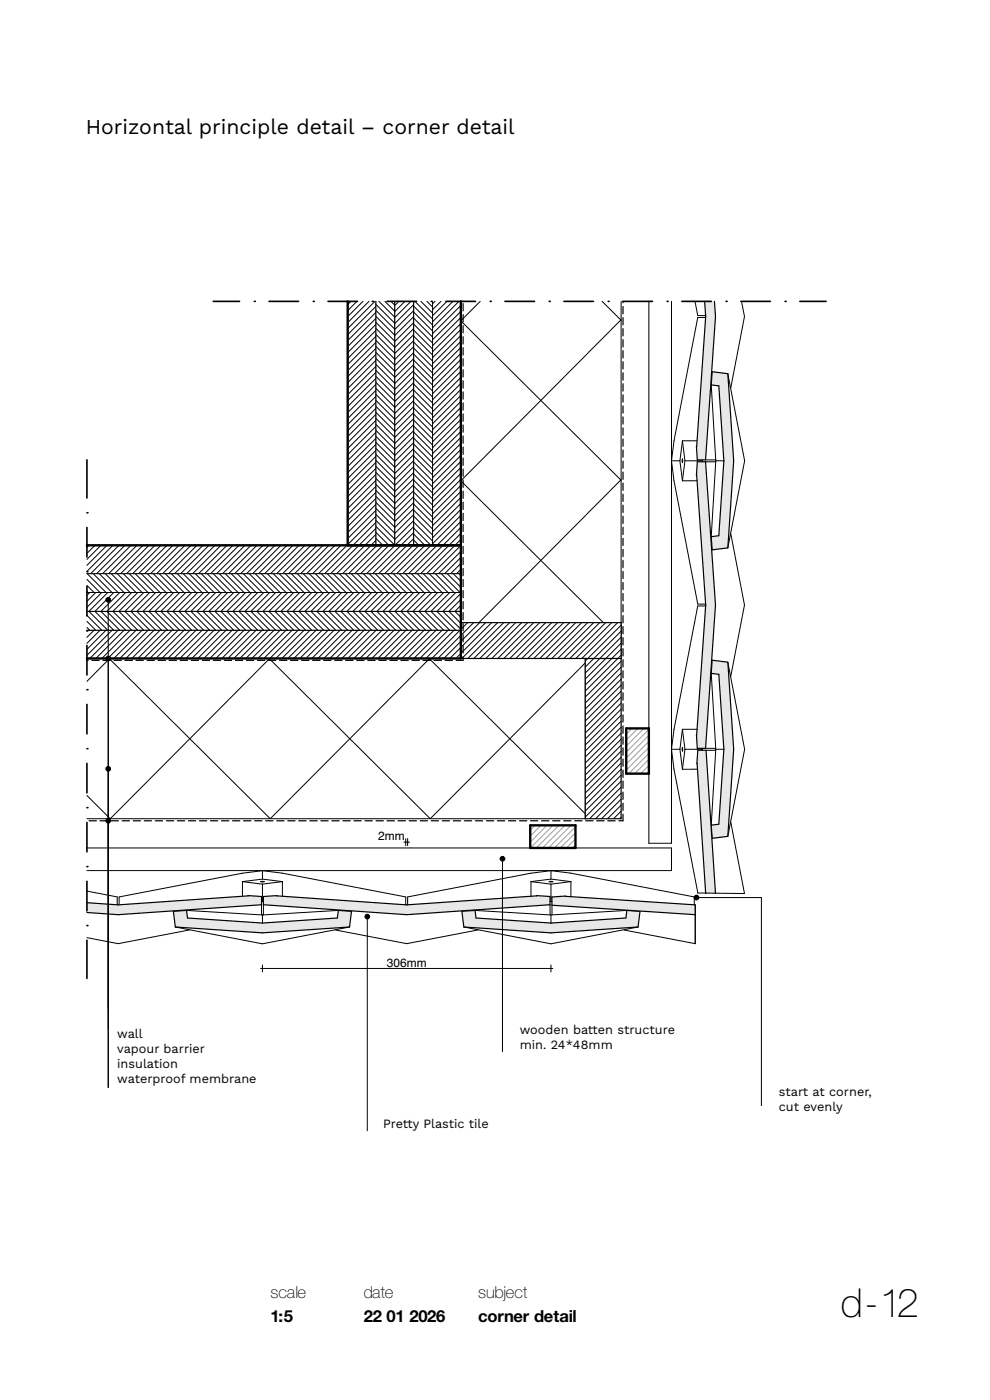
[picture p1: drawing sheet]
<svg xmlns="http://www.w3.org/2000/svg" width="210mm" height="297mm" viewBox="0 0 210 297" stroke-linecap="round" stroke-linejoin="round" font-family="sans-serif">
<defs><g id="words">
<text font-size="8.5" x="178.4" y="279.4">d-12</text>
<text font-size="4.5" x="18.2" y="28.4">Horizontal principle detail – corner detail</text>
<g font-size="3.5">
<text x="57.4" y="275.4">scale</text>
<text x="77.2" y="275.4">date</text>
<text x="101.4" y="275.4">subject</text>
<text x="57.4" y="280.4">1:5</text>
<text x="77.2" y="280.4">22</text>
<text x="82" y="280.4">01</text>
<text x="86.8" y="280.4">2026</text>
<text x="101.4" y="280.4">corner detail</text>
</g>
<g font-size="2.7">
<text x="24.9" y="220.2">wall</text>
<text x="110.3" y="219.4">wooden batten structure</text>
<text x="24.9" y="223.4">vapour barrier</text>
<text x="24.9" y="226.6">insulation</text>
<text x="110.3" y="222.6">min. 24*48mm</text>
<text x="24.9" y="229.9">waterproof membrane</text>
<text x="165.2" y="232.4">start at corner,</text>
<text x="81.2" y="239.3">Pretty Plastic tile</text>
<text x="165.2" y="235.6">cut evenly</text>
</g>
<g font-size="2.5">
<text x="80.2" y="178.3">2mm</text>
<text x="82" y="205.1">306mm</text>
</g>
</g></defs>
<path d="M18.4 139.7h105.8v34h-105.8M23.1 139.7l34.2 34 33.8-34M23.3 139.7l-4.9 4.8M57.1 139.7l34.2 34 32.9-33.1M57.2 139.7l-33.8 34-5-4.9M91 139.7l33.2 32.9" fill="none" stroke="#000" stroke-width=".21"/>
<path d="M18.4 133.7h79.4v6h-79.4z" fill-rule="evenodd" fill="#fff"/>
<g fill="none" stroke="#000" stroke-width=".21">
<path d="M18.4 133.7h79.4v6h-79.4M18.7 133.7l-.3 .2M20 133.7l-1.6 1.5M21.2 133.7l-2.8 2.8M22.5 133.7l-4.1 4.1M23.8 133.7l-5.4 5.3M25.1 133.7l-6 6M26.3 133.7l-6 6M27.6 133.7l-6 6M28.9 133.7l-6 6M30.1 133.7l-6 6M31.4 133.7l-6 6"/>
<path d="M32.7 133.7l-6 6M34 133.7l-6 6M35.2 133.7l-6 6M36.5 133.7l-6 6M37.8 133.7l-6 6M39.1 133.7l-6 6M40.3 133.7l-6 6M41.6 133.7l-6 6M42.9 133.7l-6 6M44.1 133.7l-6 6M45.4 133.7l-6 6M46.7 133.7l-6 6"/>
<path d="M48 133.7l-6 6M49.2 133.7l-6 6M50.5 133.7l-6 6M51.8 133.7l-6 6M53.1 133.7l-6 6M54.3 133.7l-6 6M55.6 133.7l-6 6M56.9 133.7l-6 6M58.1 133.7l-6 6M59.4 133.7l-6 6M60.7 133.7l-6 6M62 133.7l-6 6"/>
<path d="M63.2 133.7l-6 6M64.5 133.7l-6 6M65.8 133.7l-6 6M67.1 133.7l-6 6M68.3 133.7l-6 6M69.6 133.7l-6 6M70.9 133.7l-6 6M72.1 133.7l-6 6M73.4 133.7l-6 6M74.7 133.7l-6 6M76 133.7l-6 6M77.2 133.7l-6 6"/>
<path d="M78.5 133.7l-6 6M79.8 133.7l-6 6M81.1 133.7l-6 6M82.3 133.7l-6 6M83.6 133.7l-6 6M84.9 133.7l-6 6M86.1 133.7l-6 6M87.4 133.7l-6 6M88.7 133.7l-6 6M90 133.7l-6 6M91.2 133.7l-6 6M92.5 133.7l-6 6"/>
<path d="M93.8 133.7l-6 6M95.1 133.7l-6 6M96.3 133.7l-6 6M97.6 133.7l-6 6M97.8 138.6l-1.1 1.1M97.8 137.4l-2.4 2.3M97.8 136.1l-3.7 3.6M97.8 134.8l-4.9 4.9"/>
</g>
<path d="M18.4 129.7h79.4v4h-79.4z" fill-rule="evenodd" fill="#fff"/>
<g fill="none" stroke="#000" stroke-width=".21">
<path d="M18.4 133.1l.6 .6M18.4 131.8l1.9 1.9M18.4 130.5l3.2 3.2M18.4 129.7h79.4v4h-79.4M18.9 129.7l4 4M20.1 129.7l4 4M21.4 129.7l4 4M22.7 129.7l4 4M23.9 129.7l4 4M25.2 129.7l4 4M26.5 129.7l4 4M27.8 129.7l4 4"/>
<path d="M29 129.7l4 4M30.3 129.7l4 4M31.6 129.7l4 4M32.9 129.7l4 4M34.1 129.7l4 4M35.4 129.7l4 4M36.7 129.7l4 4M37.9 129.7l4 4M39.2 129.7l4 4M40.5 129.7l4 4M41.8 129.7l4 4M43 129.7l4 4"/>
<path d="M44.3 129.7l4 4M45.6 129.7l4 4M46.9 129.7l4 4M48.1 129.7l4 4M49.4 129.7l4 4M50.7 129.7l4 4M51.9 129.7l4 4M53.2 129.7l4 4M54.5 129.7l4 4M55.8 129.7l4 4M57 129.7l4 4M58.3 129.7l4 4"/>
<path d="M59.6 129.7l4 4M60.9 129.7l4 4M62.1 129.7l4 4M63.4 129.7l4 4M64.7 129.7l4 4M65.9 129.7l4 4M67.2 129.7l4 4M68.5 129.7l4 4M69.8 129.7l4 4M71 129.7l4 4M72.3 129.7l4 4M73.6 129.7l4 4"/>
<path d="M74.9 129.7l4 4M76.1 129.7l4 4M77.4 129.7l4 4M78.7 129.7l4 4M79.9 129.7l4 4M81.2 129.7l4 4M82.5 129.7l4 4M83.8 129.7l4 4M85 129.7l4 4M86.3 129.7l4 4M87.6 129.7l4 4M88.9 129.7l4 4"/>
<path d="M90.1 129.7l4 4M91.4 129.7l4 4M92.7 129.7l4 4M93.9 129.7l3.9 3.8M95.2 129.7l2.6 2.5M96.5 129.7l1.3 1.2"/>
</g>
<path d="M18.4 125.7h79.4v4h-79.4z" fill-rule="evenodd" fill="#fff"/>
<g fill="none" stroke="#000" stroke-width=".21">
<path d="M18.4 125.7h79.4v4h-79.4M19.1 125.7l-.7 .6M20.3 125.7l-1.9 1.9M21.6 125.7l-3.2 3.1M22.9 125.7l-4 4M24.1 125.7l-4 4M25.4 125.7l-4 4M26.7 125.7l-4 4M28 125.7l-4 4M29.2 125.7l-4 4M30.5 125.7l-4 4M31.8 125.7l-4 4"/>
<path d="M33.1 125.7l-4 4M34.3 125.7l-4 4M35.6 125.7l-4 4M36.9 125.7l-4 4M38.1 125.7l-4 4M39.4 125.7l-4 4M40.7 125.7l-4 4M42 125.7l-4 4M43.2 125.7l-4 4M44.5 125.7l-4 4M45.8 125.7l-4 4M47.1 125.7l-4 4"/>
<path d="M48.3 125.7l-4 4M49.6 125.7l-4 4M50.9 125.7l-4 4M52.1 125.7l-4 4M53.4 125.7l-4 4M54.7 125.7l-4 4M56 125.7l-4 4M57.2 125.7l-4 4M58.5 125.7l-4 4M59.8 125.7l-4 4M61.1 125.7l-4 4M62.3 125.7l-4 4"/>
<path d="M63.6 125.7l-4 4M64.9 125.7l-4 4M66.1 125.7l-4 4M67.4 125.7l-4 4M68.7 125.7l-4 4M70 125.7l-4 4M71.2 125.7l-4 4M72.5 125.7l-4 4M73.8 125.7l-4 4M75.1 125.7l-4 4M76.3 125.7l-4 4M77.6 125.7l-4 4"/>
<path d="M78.9 125.7l-4 4M80.1 125.7l-4 4M81.4 125.7l-4 4M82.7 125.7l-4 4M84 125.7l-4 4M85.2 125.7l-4 4M86.5 125.7l-4 4M87.8 125.7l-4 4M89.1 125.7l-4 4M90.3 125.7l-4 4M91.6 125.7l-4 4M92.9 125.7l-4 4"/>
<path d="M94.1 125.7l-4 4M95.4 125.7l-4 4M96.7 125.7l-4 4M97.8 128.4l-1.3 1.3M97.8 127.2l-2.6 2.5M97.8 125.9l-3.8 3.8"/>
</g>
<path d="M18.4 121.7h79.4v4h-79.4z" fill-rule="evenodd" fill="#fff"/>
<g fill="none" stroke="#000" stroke-width=".21">
<path d="M18.4 125.5l.3 .2M18.4 124.2l1.5 1.5M18.4 122.9l2.8 2.8M18.4 121.7h79.4v4h-79.4M18.5 121.7l4 4M19.8 121.7l4 4M21 121.7l4 4M22.3 121.7l4 4M23.6 121.7l4 4M24.9 121.7l4 4M26.1 121.7l4 4M27.4 121.7l4 4"/>
<path d="M28.7 121.7l4 4M29.9 121.7l4 4M31.2 121.7l4 4M32.5 121.7l4 4M33.8 121.7l4 4M35 121.7l4 4M36.3 121.7l4 4M37.6 121.7l4 4M38.9 121.7l4 4M40.1 121.7l4 4M41.4 121.7l4 4M42.7 121.7l4 4"/>
<path d="M43.9 121.7l4 4M45.2 121.7l4 4M46.5 121.7l4 4M47.8 121.7l4 4M49 121.7l4 4M50.3 121.7l4 4M51.6 121.7l4 4M52.9 121.7l4 4M54.1 121.7l4 4M55.4 121.7l4 4M56.7 121.7l4 4M57.9 121.7l4 4"/>
<path d="M59.2 121.7l4 4M60.5 121.7l4 4M61.8 121.7l4 4M63 121.7l4 4M64.3 121.7l4 4M65.6 121.7l4 4M66.9 121.7l4 4M68.1 121.7l4 4M69.4 121.7l4 4M70.7 121.7l4 4M71.9 121.7l4 4M73.2 121.7l4 4"/>
<path d="M74.5 121.7l4 4M75.8 121.7l4 4M77 121.7l4 4M78.3 121.7l4 4M79.6 121.7l4 4M80.9 121.7l4 4M82.1 121.7l4 4M83.4 121.7l4 4M84.7 121.7l4 4M85.9 121.7l4 4M87.2 121.7l4 4M88.5 121.7l4 4"/>
<path d="M89.8 121.7l4 4M91 121.7l4 4M92.3 121.7l4 4M93.6 121.7l4 4M94.9 121.7l2.9 2.9M96.1 121.7l1.7 1.6M97.4 121.7l.4 .3"/>
</g>
<path d="M18.4 115.7h79.4v6h-79.4z" fill-rule="evenodd" fill="#fff"/>
<g fill="none" stroke="#000" stroke-width=".21">
<path d="M18.4 115.7h79.4M18.9 115.7l-.5 .4M20.1 115.7l-1.7 1.7M21.4 115.7l-3 3M22.7 115.7l-4.3 4.2M24 115.7l-5.6 5.5M25.2 115.7l-6 6M26.5 115.7l-6 6M27.8 115.7l-6 6M29.1 115.7l-6 6M30.3 115.7l-6 6M31.6 115.7l-6 6"/>
<path d="M32.9 115.7l-6 6M34.1 115.7l-6 6M35.4 115.7l-6 6M36.7 115.7l-6 6M38 115.7l-6 6M39.2 115.7l-6 6M40.5 115.7l-6 6M41.8 115.7l-6 6M43.1 115.7l-6 6M44.3 115.7l-6 6M45.6 115.7l-6 6M46.9 115.7l-6 6"/>
<path d="M48.1 115.7l-6 6M49.4 115.7l-6 6M50.7 115.7l-6 6M52 115.7l-6 6M53.2 115.7l-6 6M54.5 115.7l-6 6M55.8 115.7l-6 6M57.1 115.7l-6 6M58.3 115.7l-6 6M59.6 115.7l-6 6M60.9 115.7l-6 6M62.1 115.7l-6 6"/>
<path d="M63.4 115.7l-6 6M64.7 115.7l-6 6M66 115.7l-6 6M67.2 115.7l-6 6M68.5 115.7l-6 6M69.8 115.7l-6 6M71.1 115.7l-6 6M72.3 115.7l-6 6M73.6 115.7l-6 6M74.9 115.7l-6 6M76.1 115.7l-6 6M77.4 115.7l-6 6"/>
<path d="M78.7 115.7l-6 6M80 115.7l-6 6M81.2 115.7l-6 6M82.5 115.7l-6 6M83.8 115.7l-6 6M85.1 115.7l-6 6M86.3 115.7l-6 6M87.6 115.7l-6 6M88.9 115.7l-6 6M90.1 115.7l-6 6M91.4 115.7l-6 6M92.7 115.7l-6 6"/>
<path d="M94 115.7l-6 6M95.2 115.7l-6 6M96.5 115.7l-6 6M97.8 119.5l-2.2 2.2M97.8 118.3l-3.5 3.4M97.8 117l-4.7 4.7M97.8 115.7l-6 6M97.8 115.7v6h-79.4M97.8 120.8l-.9 .9"/>
</g>
<path d="M124.2 139.7h7.6v34h-7.6z" fill-rule="evenodd" fill="#fff"/>
<g fill="none" stroke="#000" stroke-width=".21">
<path d="M124.7 139.7l-.5 .5M126 139.7l-1.8 1.8M127.2 139.7l-3 3.1M128.5 139.7l-4.3 4.3M129.8 139.7l-5.6 5.6M131.1 139.7l-6.9 6.9M131.8 159.4l-7.6 7.6M131.8 158.1l-7.6 7.6M131.8 156.8l-7.6 7.6M131.8 155.5l-7.6 7.6M131.8 154.3l-7.6 7.6M131.8 153l-7.6 7.6"/>
<path d="M131.8 151.7l-7.6 7.6M131.8 150.4l-7.6 7.6M131.8 149.2l-7.6 7.6M131.8 147.9l-7.6 7.6M131.8 146.6l-7.6 7.6M131.8 145.4l-7.6 7.6M131.8 144.1l-7.6 7.6M131.8 142.8l-7.6 7.6M131.8 141.5l-7.6 7.6M131.8 140.3l-7.6 7.6M131.8 173.4l-.4 .3M131.8 172.1l-1.6 1.6"/>
<path d="M131.8 170.8l-2.9 2.9M131.8 169.5l-4.2 4.2M131.8 168.3l-5.5 5.4M131.8 167l-6.7 6.7M131.8 165.7l-7.6 7.6M131.8 164.4l-7.6 7.6M131.8 163.2l-7.6 7.6M131.8 161.9l-7.6 7.6M131.8 160.6l-7.6 7.6"/>
</g>
<path d="M124.2 139.7h7.6v34h-7.6z" fill="none" stroke="#000" stroke-width=".25"/>
<path d="M18.4 179.9h124v4.8h-124z" fill-rule="evenodd" fill="#fff"/>
<path d="M18.4 179.9h124v4.8h-124" fill="none" stroke="#000" stroke-width=".21"/>
<path d="M112.5 175.1h9.6v4.8h-9.6z" fill-rule="evenodd" fill="#fff"/>
<path d="M113.5 175.1l-1 1M114.7 175.1l-2.2 2.3M116 175.1l-3.5 3.5M117.3 175.1l-4.8 4.8M118.6 175.1l-4.8 4.8M119.8 175.1l-4.8 4.8M121.1 175.1l-4.8 4.8M122.1 179.2l-.7 .7M122.1 177.9l-2 2M122.1 176.7l-3.2 3.2M122.1 175.4l-4.5 4.5" fill="none" stroke="#99a3a6" stroke-width=".21"/>
<path d="M112.5 175.1h9.6v4.8h-9.6z" fill="none" stroke="#000" stroke-width=".5"/>
<path d="M97.8 63.9h34v75.8h-34z" fill-rule="evenodd" fill="#fff"/>
<path d="M97.8 63.9v75.8h34v-75.8M101.9 63.9l-4.1 4.2 34 33.8M127.7 63.9l4.1 4M131.8 67.8l-34 34.2 34 33.8M131.8 101.8l-34 34.1 3.7 3.8M131.8 135.7l-4 4" fill="none" stroke="#000" stroke-width=".21"/>
<path d="M137.6 63.9h4.8v115h-4.8z" fill-rule="evenodd" fill="#fff"/>
<path d="M137.6 63.9v115h4.8v-115" fill="none" stroke="#000" stroke-width=".21"/>
<path d="M132.8 154.5h4.8v9.6h-4.8z" fill-rule="evenodd" fill="#fff"/>
<path d="M134 154.5l-1.2 1.2M135.3 154.5l-2.5 2.5M136.6 154.5l-3.8 3.8M137.6 159.8l-4.2 4.3M137.6 158.6l-4.8 4.8M137.6 157.3l-4.8 4.8M137.6 156l-4.8 4.8M137.6 154.7l-4.8 4.8M137.6 163.7l-.4 .4M137.6 162.4l-1.7 1.7M137.6 161.1l-3 3" fill="none" stroke="#99a3a6" stroke-width=".21"/>
<path d="M132.8 154.5h4.8v9.6h-4.8z" fill="none" stroke="#000" stroke-width=".5"/>
<path d="M97.8 132.1h34v7.6h-34z" fill-rule="evenodd" fill="#fff"/>
<g fill="none" stroke="#000" stroke-width=".21">
<path d="M97.9 132.1l-.1 .2M99.2 132.1l-1.4 1.4M100.5 132.1l-2.7 2.7M101.7 132.1l-3.9 4M103 132.1l-5.2 5.3M104.3 132.1l-6.5 6.5M105.6 132.1l-7.6 7.6M106.8 132.1l-7.6 7.6M108.1 132.1l-7.6 7.6M109.4 132.1l-7.6 7.6M110.7 132.1l-7.6 7.6M111.9 132.1l-7.6 7.6"/>
<path d="M113.2 132.1l-7.6 7.6M114.5 132.1l-7.6 7.6M115.7 132.1l-7.6 7.6M117 132.1l-7.6 7.6M118.3 132.1l-7.6 7.6M119.6 132.1l-7.6 7.6M120.8 132.1l-7.6 7.6M122.1 132.1l-7.6 7.6M123.4 132.1l-7.6 7.6M124.7 132.1l-7.6 7.6M125.9 132.1l-7.6 7.6M127.2 132.1l-7.6 7.6"/>
<path d="M128.5 132.1l-7.6 7.6M129.7 132.1l-7.6 7.6M131 132.1l-7.6 7.6M131.8 139l-.7 .7M131.8 137.7l-2 2M131.8 136.4l-3.3 3.3M131.8 135.2l-4.6 4.5M131.8 133.9l-5.8 5.8M131.8 132.6l-7.1 7.1"/>
</g>
<path d="M97.8 132.1h34v7.6h-34z" fill="none" stroke="#000" stroke-width=".25"/>
<path d="M73.8 63.9h6v51.8h-6z" fill-rule="evenodd" fill="#fff"/>
<g fill="none" stroke="#000" stroke-width=".21">
<path d="M73.8 63.9v51.8h6v-51.8M74.4 63.9l-.6 .7M75.7 63.9l-1.9 2M77 63.9l-3.2 3.3M78.3 63.9l-4.5 4.5M79.5 63.9l-5.7 5.8M79.8 79l-6 6M79.8 77.7l-6 6M79.8 76.4l-6 6M79.8 75.2l-6 6M79.8 73.9l-6 6M79.8 72.6l-6 6"/>
<path d="M79.8 71.4l-6 6M79.8 70.1l-6 6M79.8 68.8l-6 6M79.8 67.5l-6 6M79.8 66.3l-6 6M79.8 65l-6 6M79.8 99.4l-6 6M79.8 98.1l-6 6M79.8 96.8l-6 6M79.8 95.5l-6 6M79.8 94.3l-6 6M79.8 93l-6 6"/>
<path d="M79.8 91.7l-6 6M79.8 90.4l-6 6M79.8 89.2l-6 6M79.8 87.9l-6 6M79.8 86.6l-6 6M79.8 85.4l-6 6M79.8 84.1l-6 6M79.8 82.8l-6 6M79.8 81.5l-6 6M79.8 80.3l-6 6M79.8 114.6l-1.1 1.1M79.8 113.4l-2.4 2.3"/>
<path d="M79.8 112.1l-3.7 3.6M79.8 110.8l-4.9 4.9M79.8 109.5l-6 6M79.8 108.3l-6 6M79.8 107l-6 6M79.8 105.7l-6 6M79.8 104.4l-6 6M79.8 103.2l-6 6M79.8 101.9l-6 6M79.8 100.6l-6 6"/>
</g>
<path d="M79.8 63.9h4v51.8h-4z" fill-rule="evenodd" fill="#fff"/>
<g fill="none" stroke="#000" stroke-width=".21">
<path d="M79.8 79.9l4 4M79.8 78.6l4 4M79.8 77.3l4 4M79.8 76l4 4M79.8 74.8l4 4M79.8 73.5l4 4M79.8 72.2l4 4M79.8 70.9l4 4M79.8 69.7l4 4M79.8 68.4l4 4M79.8 67.1l4 4M79.8 65.9l4 4"/>
<path d="M79.8 64.6l4 4M79.8 63.9v51.8h4v-51.8M80.4 63.9l3.4 3.4M81.7 63.9l2.1 2.1M82.9 63.9l.9 .9M79.8 98.9l4 4M79.8 97.7l4 4M79.8 96.4l4 4M79.8 95.1l4 4M79.8 93.9l4 4M79.8 92.6l4 4M79.8 91.3l4 4"/>
<path d="M79.8 90l4 4M79.8 88.8l4 4M79.8 87.5l4 4M79.8 86.2l4 4M79.8 84.9l4 4M79.8 83.7l4 4M79.8 82.4l4 4M79.8 81.1l4 4M79.8 115.5l.1 .2M79.8 114.2l1.4 1.5M79.8 112.9l2.7 2.8M79.8 111.7l4 4"/>
<path d="M79.8 110.4l4 4M79.8 109.1l4 4M79.8 107.9l4 4M79.8 106.6l4 4M79.8 105.3l4 4M79.8 104l4 4M79.8 102.8l4 4M79.8 101.5l4 4M79.8 100.2l4 4"/>
</g>
<path d="M83.8 63.9h4v51.8h-4z" fill-rule="evenodd" fill="#fff"/>
<g fill="none" stroke="#000" stroke-width=".21">
<path d="M83.8 63.9v51.8h4v-51.8M84.6 63.9l-.8 .9M85.9 63.9l-2.1 2.2M87.2 63.9l-3.4 3.5M87.8 79.9l-4 4M87.8 78.6l-4 4M87.8 77.4l-4 4M87.8 76.1l-4 4M87.8 74.8l-4 4M87.8 73.5l-4 4M87.8 72.3l-4 4M87.8 71l-4 4"/>
<path d="M87.8 69.7l-4 4M87.8 68.4l-4 4M87.8 67.2l-4 4M87.8 65.9l-4 4M87.8 64.6l-4 4M87.8 99l-4 4M87.8 97.7l-4 4M87.8 96.4l-4 4M87.8 95.2l-4 4M87.8 93.9l-4 4M87.8 92.6l-4 4M87.8 91.4l-4 4"/>
<path d="M87.8 90.1l-4 4M87.8 88.8l-4 4M87.8 87.5l-4 4M87.8 86.3l-4 4M87.8 85l-4 4M87.8 83.7l-4 4M87.8 82.4l-4 4M87.8 81.2l-4 4M87.8 115.5l-.2 .2M87.8 114.3l-1.5 1.4M87.8 113l-2.7 2.7M87.8 111.7l-4 4"/>
<path d="M87.8 110.4l-4 4M87.8 109.2l-4 4M87.8 107.9l-4 4M87.8 106.6l-4 4M87.8 105.4l-4 4M87.8 104.1l-4 4M87.8 102.8l-4 4M87.8 101.5l-4 4M87.8 100.3l-4 4"/>
</g>
<path d="M87.8 63.9h4v51.8h-4z" fill-rule="evenodd" fill="#fff"/>
<g fill="none" stroke="#000" stroke-width=".21">
<path d="M87.8 78.9l4 4M87.8 77.7l4 4M87.8 76.4l4 4M87.8 75.1l4 4M87.8 73.9l4 4M87.8 72.6l4 4M87.8 71.3l4 4M87.8 70l4 4M87.8 68.8l4 4M87.8 67.5l4 4M87.8 66.2l4 4M87.8 64.9l4 4"/>
<path d="M87.8 63.9v51.8h4v-51.8M88 63.9l3.8 3.8M89.3 63.9l2.5 2.5M90.6 63.9l1.2 1.2M87.8 99.3l4 4M87.8 98l4 4M87.8 96.8l4 4M87.8 95.5l4 4M87.8 94.2l4 4M87.8 92.9l4 4M87.8 91.7l4 4M87.8 90.4l4 4"/>
<path d="M87.8 89.1l4 4M87.8 87.9l4 4M87.8 86.6l4 4M87.8 85.3l4 4M87.8 84l4 4M87.8 82.8l4 4M87.8 81.5l4 4M87.8 80.2l4 4M87.8 114.6l1.1 1.1M87.8 113.3l2.3 2.4M87.8 112l3.6 3.7M87.8 110.8l4 4"/>
<path d="M87.8 109.5l4 4M87.8 108.2l4 4M87.8 106.9l4 4M87.8 105.7l4 4M87.8 104.4l4 4M87.8 103.1l4 4M87.8 101.9l4 4M87.8 100.6l4 4"/>
</g>
<path d="M91.8 63.9h6v51.8h-6z" fill-rule="evenodd" fill="#fff"/>
<g fill="none" stroke="#000" stroke-width=".21">
<path d="M91.8 63.9v51.8h6v-51.8M92.3 63.9l-.5 .5M93.5 63.9l-1.7 1.8M94.8 63.9l-3 3.1M96.1 63.9l-4.3 4.4M97.4 63.9l-5.6 5.6M97.8 78.8l-6 6M97.8 77.5l-6 6M97.8 76.3l-6 6M97.8 75l-6 6M97.8 73.7l-6 6M97.8 72.4l-6 6"/>
<path d="M97.8 71.2l-6 6M97.8 69.9l-6 6M97.8 68.6l-6 6M97.8 67.4l-6 6M97.8 66.1l-6 6M97.8 64.8l-6 6M97.8 99.2l-6 6M97.8 97.9l-6 6M97.8 96.6l-6 6M97.8 95.4l-6 6M97.8 94.1l-6 6M97.8 92.8l-6 6"/>
<path d="M97.8 91.5l-6 6M97.8 90.3l-6 6M97.8 89l-6 6M97.8 87.7l-6 6M97.8 86.4l-6 6M97.8 85.2l-6 6M97.8 83.9l-6 6M97.8 82.6l-6 6M97.8 81.4l-6 6M97.8 80.1l-6 6M97.8 114.4l-1.3 1.3M97.8 113.2l-2.6 2.5"/>
<path d="M97.8 111.9l-3.8 3.8M97.8 110.6l-5.1 5.1M97.8 109.4l-6 6M97.8 108.1l-6 6M97.8 106.8l-6 6M97.8 105.5l-6 6M97.8 104.3l-6 6M97.8 103l-6 6M97.8 101.7l-6 6M97.8 100.4l-6 6"/>
</g>
<!-- layer: 82 Interieur -->
<path d="M36.8 193.3l2.8-.2 .2 1.6 15.9 1.1 15.9-1.1 .2-1.6 2.8 .2-.5 3.4-18.4 1.2-18.5-1.2z" fill-rule="evenodd" fill="#e6e8e9"/>
<path d="M36.8 193.3l2.8-.2 .2 1.6 15.9 1.1 15.9-1.1 .2-1.6 2.8 .2-.5 3.4-18.4 1.2-18.5-1.2z" fill="none" stroke="#000" stroke-width=".25"/>
<path d="M55.9 190.2l2.8-.2 27.6 2 27.5-2 2.9 .2v1.7l-30.4 2.1-30.4-2.1z" fill-rule="evenodd" fill="#e6e8e9"/>
<path d="M55.9 190.2l2.8-.2 27.6 2 27.5-2 2.9 .2v1.7l-30.4 2.1-30.4-2.1z" fill="none" stroke="#000" stroke-width=".25"/>
<g fill="none" stroke="#000" stroke-width=".21">
<path d="M37.2 196.7l18.5 3.5 18.4-3.5M39.6 193.1l16.1 1M51.4 187v3.1M51.4 187l4.3 .6M55.3 187h.8zM55.5 191.2h.2M55.7 194.1v1.7M55.7 184.7l4.1 .5 26.3 5.1v1.6M55.7 184.7l-4.3 .5-26.1 5.1v1.7M55.7 184.7v1.8M55.7 187.6v3.6M55.7 186.5l-4.3 .5"/>
<path d="M55.7 186.5l4.2 .5M55.9 191.2h-.2M55.9 191.9v2.2M59.9 187v3.1M59.9 187l-4.2 .6M71.8 193.1l-16.1 1M101.4 197.3l-15.1 2.9-15.1-2.9M116.7 191.9v2.2"/>
</g>
<path d="M98 193.3l2.8-.2 .2 1.6 15.9 1.1 15.9-1.1 .2-1.6 2.8 .2-.5 3.4-18.4 1.2-18.5-1.2z" fill-rule="evenodd" fill="#e6e8e9"/>
<path d="M98 193.3l2.8-.2 .2 1.6 15.9 1.1 15.9-1.1 .2-1.6 2.8 .2-.5 3.4-18.4 1.2-18.5-1.2z" fill="none" stroke="#000" stroke-width=".25"/>
<path d="M117.1 190.3l2.8-.2 27.6 1.9v2l-30.4-2z" fill-rule="evenodd" fill="#e6e8e9"/>
<path d="M147.5 192l-27.6-1.9-2.8 .2v1.7l30.4 2" fill="none" stroke="#000" stroke-width=".25"/>
<g fill="none" stroke="#000" stroke-width=".21">
<path d="M98.4 196.7l18.5 3.5 18.4-3.5M100.8 193.1l16.1 1M112.6 187v3.2M112.6 187l4.3 .6M116.5 187h.8zM116.7 191.2h.2M116.9 194.1v1.7M116.9 184.7l4.1 .5 26.3 5.1v1.6M116.9 184.7l-4.3 .5-26.1 5.1v1.7M116.9 184.7v1.8M116.9 187.6v3.6M116.9 186.5l-4.3 .5"/>
<path d="M116.9 186.5l4.2 .5M117.1 191.2h-.2M117.1 192v2.1M121.1 187v3.2M121.1 187l-4.2 .6M132.4 197.3l15.1 2.9M133 193.1l-16.1 1"/>
</g>
<path d="M151.1 78.9l3.3 .4 1.2 18.5-1.2 18.4-3.3 .4-.2-2.7 1.6-.3 1-15.8-1-15.9-1.6-.2z" fill-rule="evenodd" fill="#e6e8e9"/>
<path d="M151.1 78.9l3.3 .4 1.2 18.5-1.2 18.4-3.3 .4-.2-2.7 1.6-.3 1-15.8-1-15.9-1.6-.2z" fill="none" stroke="#000" stroke-width=".25"/>
<path d="M147.9 98h1.8l2.1 30.4-2.1 30.4h-1.8l-.2-2.9 2-27.5-2-27.6z" fill-rule="evenodd" fill="#e6e8e9"/>
<path d="M147.9 98h1.8l2.1 30.4-2.1 30.4h-1.8l-.2-2.9 2-27.5-2-27.6z" fill="none" stroke="#000" stroke-width=".25"/>
<g fill="none" stroke="#000" stroke-width=".21">
<path d="M149.7 67.4h-1.7l-5 26.1-.6 4.3M154.4 79.3l3.6 18.5-3.6 18.4M142.4 97.8h1.8M142.4 97.8l.6 4.1 5 26.3h1.7M144.2 97.8l.6 4.2M144.8 93.5l-.6 4.3M144.8 93.5l.5 4.3M144.8 97.4v.8zM145.3 97.8h3.7M145.3 97.8l-.5 4.2M147.9 93.5h-3.1M148.9 97.6l.1 .2"/>
<path d="M149 97.8l-.1 .2M149.7 98h2.1M150.9 81.7l.9 16.1M151.8 97.8l-.9 16.1M151.8 97.8h1.7M147.9 102h-3.1M155 113.2l2.9 15.2-2.9 15.1M149.7 158.8h2.1"/>
</g>
<path d="M151.1 140.1l3.3 .4 1.2 18.5-1.2 18.4-3.3 .4-.2-2.7 1.6-.3 1-15.8-1-15.9-1.6-.2z" fill-rule="evenodd" fill="#e6e8e9"/>
<path d="M151.1 140.1l3.3 .4 1.2 18.5-1.2 18.4-3.3 .4-.2-2.7 1.6-.3 1-15.8-1-15.9-1.6-.2z" fill="none" stroke="#000" stroke-width=".25"/>
<path d="M148 159.2h1.8l2 30.4h-2.1l-1.9-27.6z" fill-rule="evenodd" fill="#e6e8e9"/>
<path d="M147.8 162l.2-2.8h1.8l2 30.4M147.9 162h-.1M147.9 162l1.8 27.6" fill="none" stroke="#000" stroke-width=".25"/>
<g fill="none" stroke="#000" stroke-width=".21">
<path d="M149.7 128.6h-1.7l-5 26.1-.6 4.3M142.4 159h1.8M142.4 159l.6 4.1 5 26.4 9.9 .1-2.9-15.2M144.2 159l.6 4.2M144.8 154.7l-.6 4.3M144.8 154.7l.5 4.3M144.8 158.6v.8zM145.3 159h3.7M145.3 159l-.5 4.2M147.9 154.7h-3.1M148.9 158.8l.1 .2M149 159l-.1 .2"/>
<path d="M149.8 159.2h2M150.9 142.9l.9 16.1M151.8 159l-.9 16.1M151.8 159h1.7M154.4 140.5l3.6 18.5-3.6 18.4M148 163.2h-3.2"/>
</g>
<path d="M18.4 191.5l6.7 .5 27.5-2 2.9 .2v1.7l-30.4 2.1-6.7-.4z" fill-rule="evenodd" fill="#e6e8e9"/>
<path d="M25.1 192l27.5-2 2.9 .2v1.7l-30.4 2.1-6.7-.4" fill="none" stroke="#000" stroke-width=".25"/>
<path d="M18.4 189l6.5 1.3v1.6M40.2 197.3l-15.1 2.9M55.5 191.9v2.2" fill="none" stroke="#000" stroke-width=".21"/>
<path d="M149.5 63.9h2.1l.2 3.3-2.1 30.4h-1.8l-.2-2.9 2-27.5z" fill-rule="evenodd" fill="#e6e8e9"/>
<path d="M149.5 63.9l.2 3.3-2 27.5 .2 2.9h1.8l2.1-30.4-.2-3.3M18.4 191.5l6.7 .5" fill="none" stroke="#000" stroke-width=".25"/>
<path d="M147.4 63.9l.6 3.1h1.7M157.3 63.9l.6 3.3-2.9 15.1M149.7 97.6h2.1M18.4 198.9l6.7 1.3M147.5 192v8.2" fill="none" stroke="#000" stroke-width=".21"/>
<!-- layer: 22 NC Binnenwanden -->
<g fill="none" stroke="#000" stroke-width=".25">
<path d="M98.2 78.4v1.6M98.2 76.1v1.6M98.2 73.8v1.5M98.2 71.4v1.6M98.2 69.1v1.5M98.2 66.7v1.6M98.2 64.4v1.6M132.2 63.9v.3M132.2 65v1.6M132.2 67.4v1.5M132.2 69.7v1.6M132.2 72v1.6"/>
<path d="M132.2 74.4v1.5M132.2 76.7v1.6M132.2 79.1v1.5M98.2 99.5v1.6M98.2 97.2v1.5M98.2 94.8v1.6M98.2 92.5v1.5M98.2 90.1v1.6M98.2 87.8v1.6M98.2 85.5v1.5M98.2 83.1v1.6M98.2 80.8v1.5"/>
<path d="M132.2 81.4v1.6M132.2 83.8v1.5M132.2 86.1v1.6M132.2 88.4v1.6M132.2 90.8v1.5M132.2 93.1v1.6M132.2 95.5v1.5M132.2 97.8v1.6M98.2 118.2v1.6M98.2 115.9v1.6M98.2 113.6v1.5M98.2 111.2v1.6"/>
<path d="M98.2 108.9v1.5M98.2 106.5v1.6M98.2 104.2v1.6M98.2 101.9v1.5M132.2 100.1v1.6M132.2 102.5v1.5M132.2 104.8v1.6M132.2 107.2v1.5M132.2 109.5v1.6M132.2 111.8v1.6M132.2 114.2v1.5M132.2 116.5v1.6"/>
<path d="M132.2 118.9v1.5M98.2 139.3v.8h-1.5M98.2 137v1.5M98.2 134.6v1.6M98.2 132.3v1.5M98.2 129.9v1.6M98.2 127.6v1.6M98.2 125.3v1.5M98.2 122.9v1.6M98.2 120.6v1.5M132.2 121.2v1.6M132.2 123.6v1.5"/>
<path d="M132.2 125.9v1.6M132.2 128.2v1.6M132.2 130.6v1.5M132.2 132.9v1.6M132.2 135.3v1.5M132.2 137.6v1.6M132.2 139.9v1.6M18.4 140.1h.3M19.5 140.1h1.5M21.8 140.1h1.6M24.2 140.1h1.5M26.5 140.1h1.6"/>
<path d="M28.9 140.1h1.5M31.2 140.1h1.6M33.5 140.1h1.6M35.9 140.1h1.5M38.2 140.1h1.6M40.6 140.1h1.5M42.9 140.1h1.6M45.2 140.1h1.6M47.6 140.1h1.5M49.9 140.1h1.6M52.3 140.1h1.5M54.6 140.1h1.6"/>
<path d="M56.9 140.1h1.6M59.3 140.1h1.5M61.6 140.1h1.6M64 140.1h1.5M66.3 140.1h1.6M68.7 140.1h1.5M71 140.1h1.6M73.3 140.1h1.6M75.7 140.1h1.5M78 140.1h1.6M80.4 140.1h1.5M82.7 140.1h1.6"/>
<path d="M85 140.1h1.6M87.4 140.1h1.5M89.7 140.1h1.6M92.1 140.1h1.5M94.4 140.1h1.6M132.2 142.3v1.5M132.2 144.6v1.6M132.2 147v1.5M132.2 149.3v1.6M132.2 151.6v1.6M132.2 154v1.5M132.2 156.3v1.6"/>
<path d="M132.2 158.7v1.5M18.9 174.1h1.6M21.2 174.1h1.6M23.6 174.1h1.5M25.9 174.1h1.6M28.3 174.1h1.5M30.6 174.1h1.6M32.9 174.1h1.6M35.3 174.1h1.5M37.6 174.1h1.6M40 174.1h1.5M42.3 174.1h1.6"/>
<path d="M44.6 174.1h1.6M47 174.1h1.5M49.3 174.1h1.6M51.7 174.1h1.5M54 174.1h1.6M56.3 174.1h1.6M58.7 174.1h1.6M61 174.1h1.6M63.4 174.1h1.5M65.7 174.1h1.6M68.1 174.1h1.5M70.4 174.1h1.6"/>
<path d="M72.7 174.1h1.6M75.1 174.1h1.5M77.4 174.1h1.6M79.8 174.1h1.5M82.1 174.1h1.6M84.4 174.1h1.6M86.8 174.1h1.5M89.1 174.1h1.6M91.5 174.1h1.5M93.8 174.1h1.6M96.1 174.1h1.6M98.5 174.1h1.6"/>
<path d="M100.8 174.1h1.6M103.2 174.1h1.5M105.5 174.1h1.6M107.9 174.1h1.5M110.2 174.1h1.6M112.5 174.1h1.6M114.9 174.1h1.5M117.2 174.1h1.6M119.6 174.1h1.5M121.9 174.1h1.6M124.2 174.1h1.6M126.6 174.1h1.5"/>
<path d="M128.9 174.1h1.6M132.2 161v1.6M132.2 163.4v1.5M132.2 165.7v1.6M132.2 168v1.6M132.2 170.4v1.5M132.2 172.7v1.4h-.9"/>
</g>
<path d="M73.8 63.9v51.8M97.8 63.9v75.8h-79.4M18.4 115.7h79.4" fill="none" stroke="#000" stroke-width=".5"/>
<path d="M85.7 178.7h1.2M86.1 177.9v1.5M86.5 177.9v1.5M55.3 205.5h62M55.7 204.7v1.5M116.9 204.7v1.5" fill="none" stroke="#000" stroke-width=".21"/>
<!-- layer: 22 NC Binnenwanden -->
<g fill="none" stroke="#000" stroke-width=".21">
<path d="M23 127.7v103M77.9 194.9v45M106.6 182.7v40.4M148.2 190.4h13.3v44.2"/>
<circle cx="23" cy="139.7" r=".5"/>
<circle cx="23" cy="127.2" r=".5"/>
<circle cx="23" cy="163.1" r=".5"/>
<circle cx="23" cy="174.1" r=".5"/>
<circle cx="77.9" cy="194.4" r=".5"/>
<circle cx="106.6" cy="182.2" r=".5"/>
<circle cx="147.7" cy="190.4" r=".5"/>
</g>
<g fill="#000">
<circle cx="23" cy="139.7" r=".5"/>
<circle cx="23" cy="127.2" r=".5"/>
<circle cx="23" cy="163.1" r=".5"/>
<circle cx="23" cy="174.1" r=".5"/>
<circle cx="77.9" cy="194.4" r=".5"/>
<circle cx="106.6" cy="182.2" r=".5"/>
<circle cx="147.7" cy="190.4" r=".5"/>
</g>
<g fill="none" stroke="#000" stroke-width=".35">
<path d="M45.2 63.9h5.6M57.1 63.9h6.2M69.6 63.9h6.2M82.1 63.9h6.2M94.6 63.9h6.3M107.1 63.9h6.3M119.6 63.9h6.3M132.1 63.9h6.3M144.6 63.9h6.3M157.1 63.9h6.3M169.7 63.9h5.5M18.4 97.6v8.1"/>
<path d="M18.4 111.9v6.3M18.4 124.4v6.3M18.4 136.9v6.3M18.4 149.4v6.3M18.4 161.9v6.3M18.4 174.5v6.2M18.4 187v6.2M18.4 199.5v8.1"/>
</g>
<g fill="#000">
<circle cx="53.9" cy="63.9" r=".18"/>
<circle cx="66.5" cy="63.9" r=".18"/>
<circle cx="79" cy="63.9" r=".18"/>
<circle cx="91.5" cy="63.9" r=".18"/>
<circle cx="104" cy="63.9" r=".18"/>
<circle cx="116.5" cy="63.9" r=".18"/>
<circle cx="129" cy="63.9" r=".18"/>
<circle cx="141.5" cy="63.9" r=".18"/>
<circle cx="154" cy="63.9" r=".18"/>
<circle cx="166.5" cy="63.9" r=".18"/>
<circle cx="18.4" cy="108.8" r=".18"/>
<circle cx="18.4" cy="133.8" r=".18"/>
<circle cx="18.4" cy="121.3" r=".18"/>
<circle cx="18.4" cy="158.8" r=".18"/>
<circle cx="18.4" cy="146.3" r=".18"/>
<circle cx="18.4" cy="171.3" r=".18"/>
<circle cx="18.4" cy="196.4" r=".18"/>
<circle cx="18.4" cy="183.8" r=".18"/>
</g>
<use href="#words"/>
</svg>
